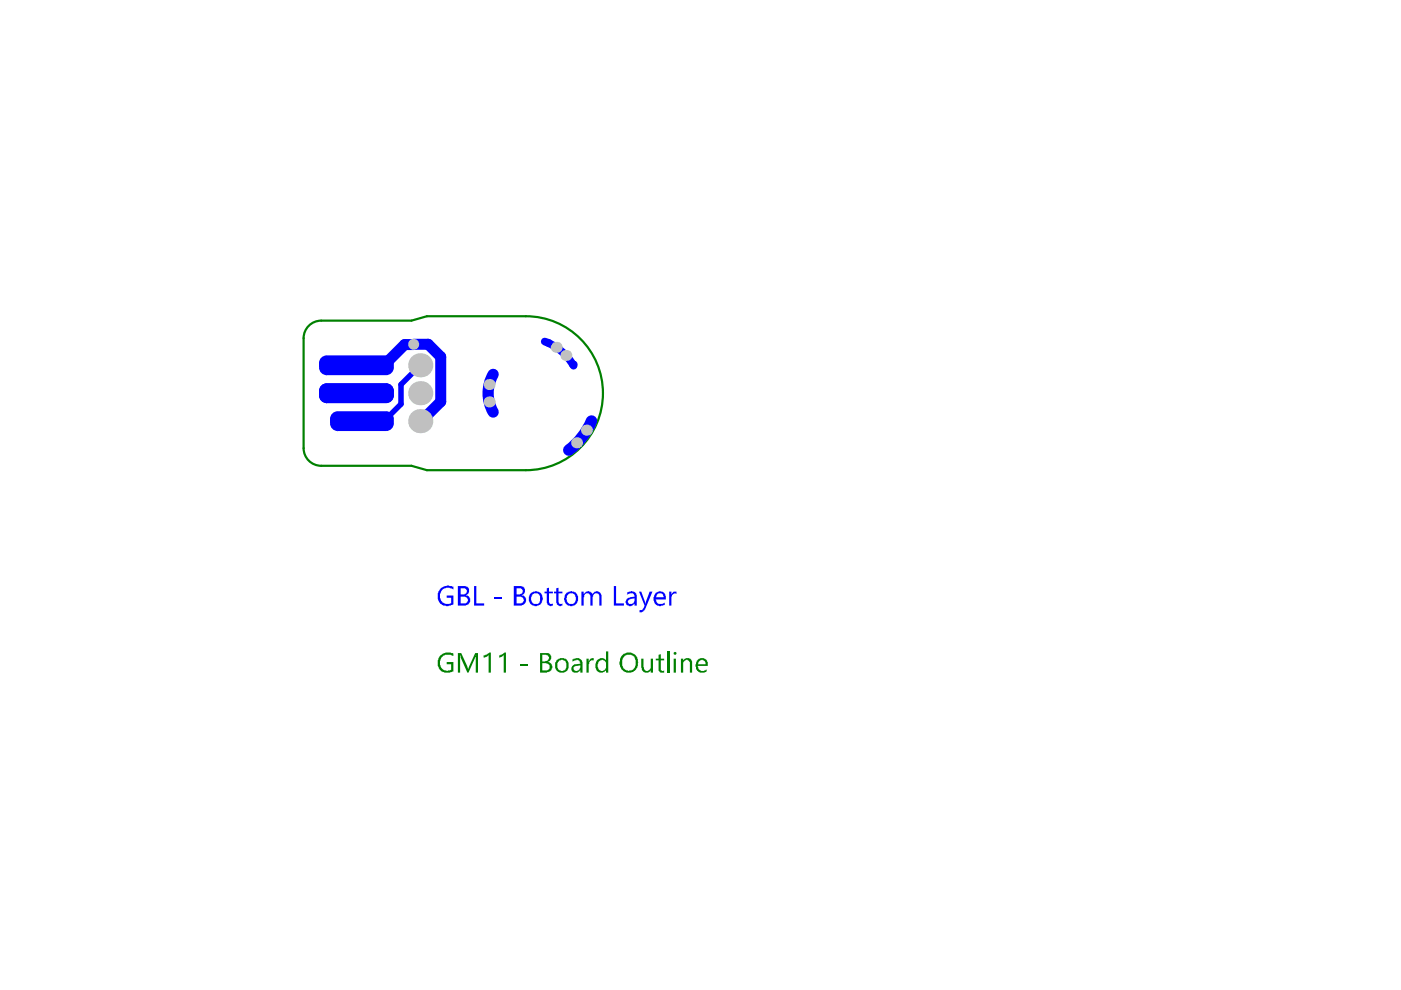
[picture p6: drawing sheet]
<svg xmlns="http://www.w3.org/2000/svg" width="297mm" height="210mm" viewBox="0 0 297 210" stroke-linecap="round" stroke-linejoin="round" font-family="sans-serif">
<path d="M64.4 71.7v23.3M111.5 67h-21l-3.3 1h-19.1M68.1 98.8h19.1l3.3 .9h21" fill="none" stroke="#008000" stroke-width=".47"/>
<g fill="#008000">
<path d="M93.2 139.2a2.4 2.4 0 0 1 2.9-.6v.5h-.1a1.76 1.76 0 0 0-2.7 .8 1.76 1.76 0 0 0 1.6 2.4v-.2l.8-.1v-1.2h-1v-.4h1.4v1.9a2.05 2.05 0 0 1-3.3-1.5v-.8z"/>
<path d="M97.1 138.5h.7l1.4 3.3h.1l1.5-3.3h.5v4.1h-.4v-3.5l.1-.2h-.1v.4h-.1l-1.5 3.3h-.2l-1.5-3.7v3.7h-.5z"/>
<path d="M102.5 138.9l.9-.2 .3-.3h.4v4.2h-.5v-3.7l-.7 .5h-.4z"/>
<path d="M105.8 138.9l.8-.2 .3-.3h.4v4.2h-.5v-3.7l-.7 .5h-.3z"/>
<path d="M110.4 140.7h1.6v.4h-1.6z"/>
<path d="M124.3 139.7h.5v.5a.59 .59 0 0 1 .6-.5v-.2h.5v.6l-.1-.1a.48 .48 0 0 0-.7 .4l-.3 .4v1.8h-.5z"/>
<path d="M136 139.7h.4l.1 2.1a.68 .68 0 0 0 .7 .5 .68 .68 0 0 0 .7-.5l.1-.1v-2h.4v2.9h-.4v-.5a1.01 1.01 0 0 1-1.2 .5 1.01 1.01 0 0 1-.7-.9l-.1-.2z"/>
<path d="M139.6 138.8l.5-.1v1h.7v.3h-.7v1.8a.45 .45 0 0 0 .6 .5l.1-.2v.5h-.1a.76 .76 0 0 1-.8-.1 .76 .76 0 0 1-.3-.7v-1.8h-.6v-.3h.6z"/>
<path d="M141.4 138.1h.5v4.5h-.5z"/>
<path d="M144.4 139.7h.4v.4a.99 .99 0 0 1 1.1-.6 .99 .99 0 0 1 .8 .9v2.2h-.4v-1.8a.66 .66 0 0 0-.3-.7 .66 .66 0 0 0-.8 0l-.4 .4v2.1h-.4z"/>
<path d="M115 138.8v1.4l.7-.1a.63 .63 0 0 0 .6-.3 .63 .63 0 0 0-.1-.7l-.4-.3zM115 140.6v1.5h.7a.77 .77 0 0 0 .8-.7 .77 .77 0 0 0-.8-.8zM114.5 138.5h1.3a.93 .93 0 0 1 1 1.3l-.2 .3-.4 .3a.64 .64 0 0 1 .7 .4l.1 .2a1.26 1.26 0 0 1-1.1 1.6h-1.4z"/>
<path d="M118.3 140.4a1.21 1.21 0 0 0 .8 1.9 1.19 1.19 0 0 0 1-.8 1.19 1.19 0 0 0-.3-1.3 .93 .93 0 0 0-1.5 .2zM117.9 140h.2a1.43 1.43 0 0 1 1.4-.5 1.43 1.43 0 0 1 1 1.1 1.53 1.53 0 0 1-1.5 2 1.46 1.46 0 0 1-1.3-.8 1.46 1.46 0 0 1 .2-1.6z"/>
<path d="M121.6 141.4a.62 .62 0 0 0 .2 .7 .62 .62 0 0 0 .8 0l.3-.2 .1-.8-1 .1zM121.4 139.8h.1a1.42 1.42 0 0 1 1.9 .2l.1 2.6h-.5v-.5a1.16 1.16 0 0 1-1.7 .2 1.01 1.01 0 0 1 .8-1.5l.9-.1-.1-.3a.48 .48 0 0 0-.7-.4l-.8 .2z"/>
<path d="M126.5 140.1a1.22 1.22 0 0 1 2-.1v-1.9h.5v4.5h-.5v-.6v.1a1.19 1.19 0 0 1-1.2 .5 1.19 1.19 0 0 1-.9-.9h-.2v-1zM126.9 140.2a1.42 1.42 0 0 0 .3 1.9 .93 .93 0 0 0 1.3-.9v-.4a.77 .77 0 0 0-.4-.8 .77 .77 0 0 0-.9 .1z"/>
<path d="M132.4 139.1a2.1 2.1 0 0 0 .4 3 1.49 1.49 0 0 0 2-1.3v-.3a1.46 1.46 0 0 0-.9-1.6l-1-.1zM131.7 139.2a2.01 2.01 0 0 1 2.5-.6 2.01 2.01 0 0 1 1 2.4 1.97 1.97 0 0 1-2.4 1.6 1.97 1.97 0 0 1-1.3-2.6z"/>
<path d="M142.8 138.6a.35 .35 0 0 1 .7 0 .35 .35 0 0 1-.7 0zM142.8 139.7h.5v2.9h-.5z"/>
<path d="M148.2 140.2l-.3 .6h1.7a.74 .74 0 0 0-.4-.8 .74 .74 0 0 0-.9 .2zM147.7 140.1l.1-.1a1.27 1.27 0 0 1 2.1 .2l.2 1h-2.2a1.03 1.03 0 0 0 .6 .9 1.03 1.03 0 0 0 1.1-.1l.2-.1v.5a1.5 1.5 0 0 1-1.6 .1 1.5 1.5 0 0 1-.7-1.4z"/>
</g>
<path d="M68.1 68a3.7 3.7 0 0 0-3.7 3.7M111.5 67.1a16.3 16.3 0 0 1 16.3 16.3 16.3 16.3 0 0 1-16.3 16.3M64.4 95a3.7 3.7 0 0 0 3.7 3.8" fill="none" stroke="#008000" stroke-width=".47"/>
<path d="M87.7 88.6v.7" fill="none" stroke="#00f" stroke-width=".93"/>
<path d="M87.7 73.1h-1.9l-4.4 4.3h-5.8M87.7 73h3.1l2.6 2.7v9.5l-4.1 4.1h-.2" fill="none" stroke="#00f" stroke-width="2.3"/>
<path d="M89.1 77.4l-4.1 4.1v4.2l-3.6 3.6h-4.7M103.7 81.5h.1" fill="none" stroke="#00f" stroke-width="1.2"/>
<g fill="#00f">
<path d="M93.4 124.7h.1a2.62 2.62 0 0 1 2.5-.3h.1v.6h-.1a1.72 1.72 0 0 0-2.4 .2 1.72 1.72 0 0 0 .2 2.4v.1a1.63 1.63 0 0 0 1.9 .1v-1.1h-1v-.4h1.4v1.9h-.1a2.13 2.13 0 0 1-2.6-.2 2.13 2.13 0 0 1-.5-2.6z"/>
<path d="M100.5 124.3h.5v3.6h1.6v.5h-2.1z"/>
<path d="M104.9 126.6h1.5v.4h-1.5z"/>
<path d="M115.9 124.7l.5-.1v.8h.8v.4h-.8v1.8a.47 .47 0 0 0 .3 .5 .47 .47 0 0 0 .5-.2v.5a.92 .92 0 0 1-1-.1l-.3-.5v-2h-.5v-.4h.5z"/>
<path d="M117.9 124.7l.5-.1v.8h.8v.4h-.8v1.8a.47 .47 0 0 0 .3 .5 .47 .47 0 0 0 .5-.2v.5a.92 .92 0 0 1-1-.1l-.3-.5v-2h-.4v-.4h.4z"/>
<path d="M123.3 125.4h.4v.5h.2a.98 .98 0 0 1 1.5-.2l.1 .3a1.25 1.25 0 0 1 1.7-.4l.3 .6v2.2h-.4v-1.7a.68 .68 0 0 0-.5-.9 .68 .68 0 0 0-.8 .7h-.2v1.9h-.4v-1.8a.67 .67 0 0 0-.7-.8 .67 .67 0 0 0-.6 .8h-.2v1.8h-.4z"/>
<path d="M130.1 124.3h.5v3.6h1.7v.5h-2.2z"/>
<path d="M135.5 125.4h.5l.8 2.5h.1l.8-2.5h.6l-1.4 3.6-.5 .5a.64 .64 0 0 1-.8 .3v-.5a.48 .48 0 0 0 .7-.3l.4-.6z"/>
<path d="M141.9 125.4h.5v.6a.78 .78 0 0 1 1-.6v.5l-.2-.1-.3 .1a.59 .59 0 0 0-.5 .6v1.9h-.5z"/>
<path d="M97.7 124.7v1.3h.6a.65 .65 0 0 0 .7-.6 .65 .65 0 0 0-.7-.7zM97.7 126.5v1.4h.7a.71 .71 0 0 0 .7-.4 .71 .71 0 0 0-.2-.9zM97.1 124.3h1.3a1.02 1.02 0 0 1 1 .7 1.02 1.02 0 0 1-.4 1.2h-.3a1.14 1.14 0 0 1 1 1.3 1.14 1.14 0 0 1-1.3 .9h-1.3z"/>
<path d="M109.5 124.7v1.3h.5a.7 .7 0 0 0 .7-.3 .7 .7 0 0 0-.1-.9zM109.5 126.5v1.4h.6a.72 .72 0 0 0 .9-.4 .72 .72 0 0 0-.3-.9zM108.9 124.3h1.3a.95 .95 0 0 1 1.1 .6 .95 .95 0 0 1-.5 1.1l-.2 .2a1.14 1.14 0 0 1 .9 1.3 1.14 1.14 0 0 1-1.3 .9h-1.3z"/>
<path d="M112.8 126v.2a1.22 1.22 0 0 0 .5 1.8 .98 .98 0 0 0 1-.2 .98 .98 0 0 0 .2-1.1 .87 .87 0 0 0-.5-.9 .87 .87 0 0 0-1 .2zM112.4 125.9a1.88 1.88 0 0 1 2-.3 1.9 1.9 0 0 1 .5 2.2 1.52 1.52 0 0 1-2 .6 1.52 1.52 0 0 1-.8-1.9z"/>
<path d="M120.3 126.2l-.1 .3a1.07 1.07 0 0 0 .8 1.5h.1a1.06 1.06 0 0 0 1-1.3v-.1a.96 .96 0 0 0-1.4-.7zM120.1 125.7h.2a1.01 1.01 0 0 1 1.4-.1 1.28 1.28 0 0 1 .9 1.5 1.5 1.5 0 0 1-1.2 1.3 1.5 1.5 0 0 1-1.6-.6l-.1-.3a2.58 2.58 0 0 1 .4-1.8z"/>
<path d="M133.2 127.2a.55 .55 0 0 0 .1 .7 .55 .55 0 0 0 .8 0 .63 .63 0 0 0 .4-.7v-.3zM133 125.6l.3-.2a1.45 1.45 0 0 1 1.6 .5l.1 .3v2.2h-.5v-.5a.99 .99 0 0 1-1 .6 .99 .99 0 0 1-.9-.8l.2-.5a.64 .64 0 0 1 .7-.5l1-.2a.73 .73 0 0 0-.4-.7 .73 .73 0 0 0-.8 .1l-.3 .3z"/>
<path d="M139.3 126l-.3 .6h1.7a.8 .8 0 0 0-.5-.8 .8 .8 0 0 0-.9 .2zM138.9 125.8a1.78 1.78 0 0 1 1.8-.2l.5 .8v.7h-2.2v.1a1.14 1.14 0 0 0 1.9 .6v.4a1.47 1.47 0 0 1-1.8 0 1.47 1.47 0 0 1-.4-1.8z"/>
</g>
<path d="M115.5 72.4a11.7 11.7 0 0 1 6.1 5.1" fill="none" stroke="#00f" stroke-width="1.6"/>
<path d="M104.6 79.4a8 8 0 0 0 0 8M125.4 89.3a15.1 15.1 0 0 1-4.8 6.1" fill="none" stroke="#00f" stroke-width="2.4"/>
<g fill="#c0c0c0">
<circle cx="87.7" cy="73" r="1.17"/>
<circle cx="75.8" cy="83.4" r="1.4"/>
<circle cx="89.1" cy="89.3" r="2.57"/>
<circle cx="89.1" cy="77.4" r="2.57"/>
<circle cx="89.1" cy="83.4" r="2.57"/>
<circle cx="103.7" cy="81.5" r="1.17"/>
<circle cx="103.7" cy="85.2" r="1.17"/>
<circle cx="124.3" cy="91.2" r="1.17"/>
<circle cx="122.3" cy="93.9" r="1.17"/>
<circle cx="120" cy="75.4" r="1.17"/>
<circle cx="117.9" cy="73.6" r="1.17"/>
</g>
<g fill="#00f">
<path d="M67.6 82.9h1.7zM68.1 81.8l.7-.5h.5v1.6h-1.7l.1-.4z"/>
<path d="M69.3 83.8v1.7zM67.6 83.8h1.7v1.7a1.64 1.64 0 0 1-1.7-1.7z"/>
<path d="M81.9 83.8h1.6zM81.9 83.8h1.6a1.64 1.64 0 0 1-1.6 1.7z"/>
<path d="M81.9 81.3v1.6zM81.9 81.3a1.64 1.64 0 0 1 1.6 1.6h-1.6z"/>
<path d="M70 88.8h1.6zM70.5 87.7l.7-.4 .4-.1v1.6h-1.6v-.4z"/>
<path d="M71.6 89.8v1.6zM70 89.8h1.6v1.6a1.64 1.64 0 0 1-1.6-1.6z"/>
<path d="M81.9 89.8h1.6zM81.9 89.8h1.6a1.64 1.64 0 0 1-1.6 1.6z"/>
<path d="M81.9 87.2v1.6zM81.9 87.2a1.64 1.64 0 0 1 1.6 1.6h-1.6z"/>
<path d="M67.6 77h1.7zM68.1 75.8l.7-.4 .5-.1v1.7h-1.7l.1-.4z"/>
<path d="M69.3 77.9v1.6zM67.6 77.9h1.7v1.6a1.64 1.64 0 0 1-1.7-1.6z"/>
<path d="M81.9 77.9h1.6zM81.9 77.9h1.6a1.64 1.64 0 0 1-1.6 1.6z"/>
<path d="M81.9 75.3v1.7zM81.9 75.3a1.64 1.64 0 0 1 1.6 1.7h-1.6z"/>
<path d="M67.6 82.9h1.7zM68.1 81.8l.7-.5h.5v1.6h-1.7l.1-.4z"/>
<path d="M69.3 83.8v1.7zM67.6 83.8h1.7v1.7a1.64 1.64 0 0 1-1.7-1.7z"/>
<path d="M81.9 83.8h1.6zM81.9 83.8h1.6a1.64 1.64 0 0 1-1.6 1.7z"/>
<path d="M81.9 81.3v1.6zM81.9 81.3a1.64 1.64 0 0 1 1.6 1.6h-1.6z"/>
<circle cx="104.6" cy="79.3" r=".82"/>
<circle cx="104.6" cy="87.3" r=".82"/>
<circle cx="125.4" cy="89.3" r=".82"/>
<circle cx="120.6" cy="95.4" r=".82"/>
<circle cx="116.1" cy="72.7" r=".82"/>
<circle cx="121.4" cy="77.3" r=".82"/>
</g>
<g fill="#00f">
<path d="M67.6 82.9l1.7-1.6h12.6l1.6 1.6v.9l-1.6 1.7h-12.6l-1.7-1.7z" fill-rule="evenodd"/>
<path d="M70 88.8l1.6-1.6h10.3l1.6 1.6v1l-1.6 1.6h-10.3l-1.6-1.6z" fill-rule="evenodd"/>
<path d="M67.6 77l1.7-1.7h12.6l1.6 1.7v.9l-1.6 1.6h-12.6l-1.7-1.6z" fill-rule="evenodd"/>
<path d="M67.6 82.9l1.7-1.6h12.6l1.6 1.6v.9l-1.6 1.7h-12.6l-1.7-1.7z" fill-rule="evenodd"/>
</g>
</svg>
